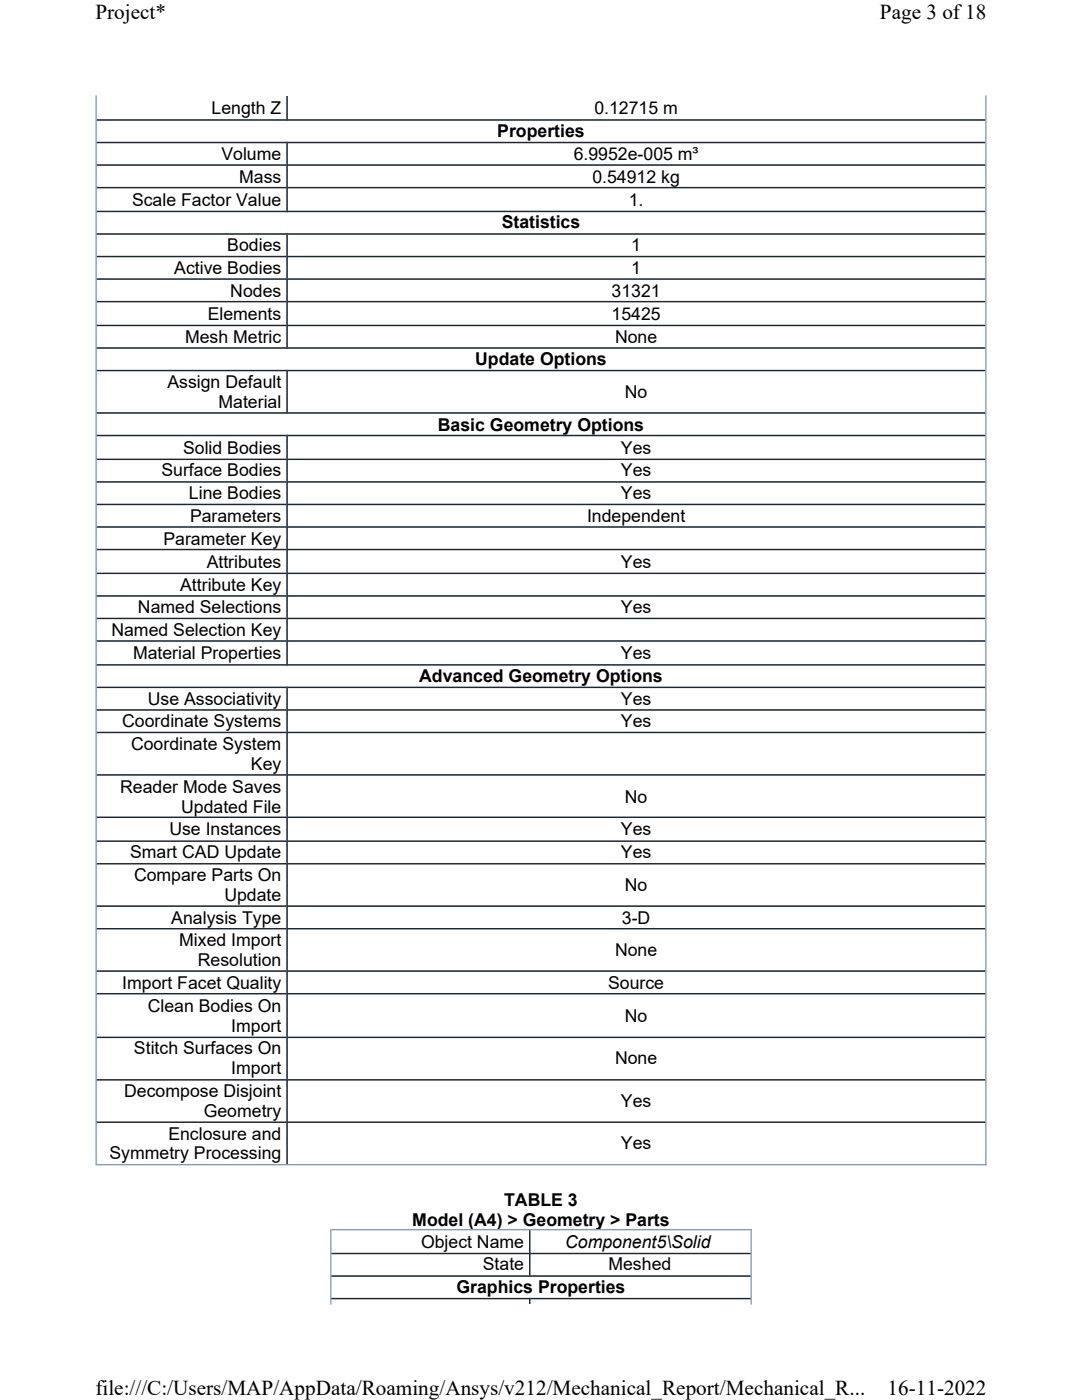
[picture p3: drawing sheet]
<svg xmlns="http://www.w3.org/2000/svg" width="216mm" height="279mm" viewBox="0 0 216 279" stroke-linecap="round" stroke-linejoin="round" font-family="sans-serif">
<defs><g id="words">
<g font-size="4.2">
<text x="19" y="3.8">Project*</text>
<text x="175.6" y="3.8">Page 3 of18</text>
<text x="19" y="278.5">file:///C:/Users/MAP/AppData/Roaming/Ansys/v212/Mechanical_Report/Mechanical_R...</text>
<text x="177.1" y="278.5">16-11-2022</text>
</g>
<g font-size="3.5">
<text x="42.2" y="22.8">Length Z</text>
<text x="118.6" y="22.8">0.12715 m</text>
<text x="99.2" y="27.4">Properties</text>
<text x="44.2" y="31.9">Volume</text>
<text x="114.5" y="31.9">6.9952e-005 m³</text>
<text x="26.3" y="41">Scale Factor Value</text>
<text x="47.7" y="36.5">Mass</text>
<text x="118.2" y="36.5">0.54912 kg</text>
<text x="125.5" y="41">1.</text>
<text x="100.1" y="45.6">Statistics</text>
<text x="45.4" y="50.1">Bodies</text>
<text x="126" y="50.1">1</text>
<text x="34.8" y="54.7">Active Bodies</text>
<text x="45.9" y="59.3">Nodes</text>
<text x="122" y="59.3">31321</text>
<text x="126" y="54.7">1</text>
<text x="41.4" y="63.8">Elements</text>
<text x="122" y="63.8">15425</text>
<text x="36.9" y="68.4">Mesh Metric</text>
<text x="122.7" y="68.4">None</text>
<text x="33.4" y="77.5">Assign Default</text>
<text x="94.8" y="72.9">Update Options</text>
<text x="43.6" y="81.4">Material</text>
<text x="124.7" y="79.4">No</text>
<text x="87.4" y="86">Basic Geometry Options</text>
<text x="32.2" y="95.1">Surface Bodies</text>
<text x="36.5" y="90.5">Solid Bodies</text>
<text x="123.9" y="90.5">Yes</text>
<text x="123.9" y="95.1">Yes</text>
<text x="37.7" y="99.6">Line Bodies</text>
<text x="123.9" y="99.6">Yes</text>
<text x="37.9" y="104.2">Parameters</text>
<text x="117.1" y="104.2">Independent</text>
<text x="32.6" y="108.7">Parameter Key</text>
<text x="41.2" y="113.3">Attributes</text>
<text x="123.9" y="113.3">Yes</text>
<text x="36" y="117.8">Attribute Key</text>
<text x="27.5" y="122.4">Named Selections</text>
<text x="123.9" y="122.4">Yes</text>
<text x="22.2" y="127">Named Selection Key</text>
<text x="26.5" y="131.5">Material Properties</text>
<text x="123.9" y="131.5">Yes</text>
<text x="83.6" y="136.1">Advanced Geometry Options</text>
<text x="29.5" y="140.6">Use Associativity</text>
<text x="123.9" y="140.6">Yes</text>
<text x="24.4" y="145.2">Coordinate Systems</text>
<text x="26.2" y="149.7">Coordinate System</text>
<text x="123.9" y="145.2">Yes</text>
<text x="50.1" y="153.7">Key</text>
<text x="24" y="158.2">Reader Mode Saves</text>
<text x="124.7" y="160.2">No</text>
<text x="33.8" y="166.7">Use Instances</text>
<text x="36.1" y="162.2">Updated File</text>
<text x="123.9" y="166.7">Yes</text>
<text x="26" y="171.3">Smart CAD Update</text>
<text x="123.9" y="171.3">Yes</text>
<text x="26.7" y="175.8">Compare Parts On</text>
<text x="44.8" y="179.8">Update</text>
<text x="124.7" y="177.8">No</text>
<text x="34.2" y="184.3">Analysis Type</text>
<text x="124.1" y="184.3">3-D</text>
<text x="35.8" y="188.9">Mixed Import</text>
<text x="122.7" y="190.9">None</text>
<text x="24.4" y="197.4">Import Facet Quality</text>
<text x="39.5" y="192.8">Resolution</text>
<text x="121.3" y="197.4">Source</text>
<text x="29.5" y="201.9">Clean Bodies On</text>
<text x="124.7" y="203.9">No</text>
<text x="46.1" y="205.9">Import</text>
<text x="26.7" y="210.4">Stitch Surfaces On</text>
<text x="46.1" y="214.4">Import</text>
<text x="122.7" y="212.4">None</text>
<text x="24.8" y="218.9">Decompose Disjoint</text>
<text x="123.9" y="220.9">Yes</text>
<text x="33.6" y="227.4">Enclosure and</text>
<text x="40.7" y="222.9">Geometry</text>
<text x="21.8" y="231.4">Symmetry Processing</text>
<text x="123.9" y="229.4">Yes</text>
<text x="82.3" y="244.6">Model (A4) &gt; Geometry &gt; Parts</text>
<text x="100.6" y="240.7">TABLE 3</text>
<text x="84" y="249">Object Name</text>
<text x="112.8" y="249">Component5\Solid</text>
<text x="96.4" y="253.6">State</text>
<text x="121.4" y="253.6">Meshed</text>
<text x="91.1" y="258.1">Graphics Properties</text>
</g>
</g></defs>
<g fill="none" stroke="#7a99c0" stroke-width=".26">
<path d="M19.2 19v213.3M57.3 19.3v4.8M196.7 19v213.6M19.3 23.9h177.3M19.3 28.4h177.3M19.3 32.9h177.3M19.3 37.4h177.3M57.3 28.3v14M19.3 42.2h177.3M19.3 46.7h177.3M19.3 51.2h177.3M19.3 55.7h177.3"/>
<path d="M57.3 46.6v23M19.3 60.2h177.3M19.3 65h177.3M19.3 69.5h177.3M19.3 74h177.3M57.3 73.8v8.7M19.3 82.4h177.3M19.3 86.9h177.3M19.3 91.7h177.3M19.3 96.2h177.3M57.3 86.8v46M19.3 100.7h177.3"/>
<path d="M19.3 105.2h177.3M19.3 109.7h177.3M19.3 114.4h177.3M19.3 118.9h177.3M19.3 123.4h177.3M19.3 127.9h177.3M19.3 132.7h177.3M19.3 137.2h177.3M57.3 137.1v95.2M19.3 141.7h177.3M19.3 146.2h177.3M19.3 154.6h177.3"/>
<path d="M19.3 163.1h177.3M19.3 167.9h177.3M19.3 172.4h177.3M19.3 180.8h177.3M19.3 185.3h177.3M19.3 193.8h177.3M19.3 198.3h177.3M19.3 207h177.3M19.3 215.5h177.3M19 232.4h177.8M19.3 224h177.3M66 245.3v15"/>
<path d="M66.1 245.4h83.9M66.1 250.2h83.7M66.1 254.7h83.7M66.1 259.2h83.7M105.7 245.5v9.3M105.7 259v1.1M149.9 245.3v15"/>
</g>
<g fill="none" stroke="#1e2630" stroke-width=".26">
<path d="M57.3 19.3v4.5M19.3 23.9h177.3M19.3 28.4h177.3M19.3 32.9h177.3M19.3 37.4h177.3M57.3 28.3v14M19.3 42.2h177.3M19.3 46.7h177.3M19.3 51.2h177.3M19.3 55.7h177.3M57.3 46.6v23M19.3 60.2h177.3"/>
<path d="M19.3 65h177.3M19.3 69.5h177.3M19.3 74h177.3M57.3 73.8v8.7M19.3 82.4h177.3M19.3 86.9h177.3M19.3 91.7h177.3M19.3 96.2h177.3M57.3 86.8v46M19.3 100.7h177.3M19.3 105.2h177.3M19.3 109.7h177.3"/>
<path d="M19.3 114.4h177.3M19.3 118.9h177.3M19.3 123.4h177.3M19.3 127.9h177.3M19.3 132.7h177.3M19.3 137.2h177.3M57.3 137.1v95.2M19.3 141.7h177.3M19.3 146.2h177.3M19.3 154.6h177.3M19.3 163.1h177.3M19.3 167.9h177.3"/>
<path d="M19.3 172.4h177.3M19.3 180.8h177.3M19.3 185.3h177.3M19.3 193.8h177.3M19.3 198.3h177.3M19.3 207h177.3M19.3 215.5h177.3M19.3 224h177.3M66.1 250.2h83.7M66.1 254.7h83.7M66.1 259.2h83.7M105.7 245.5v9.3"/>
<path d="M105.7 259v1.1"/>
</g>
<g fill="#fff">
<path d="M19 0h177.8v4.7h-177.8z" fill-rule="evenodd"/>
<path d="M19 274.7h177.8v4.7h-177.8z" fill-rule="evenodd"/>
</g>
<use href="#words"/>
</svg>
